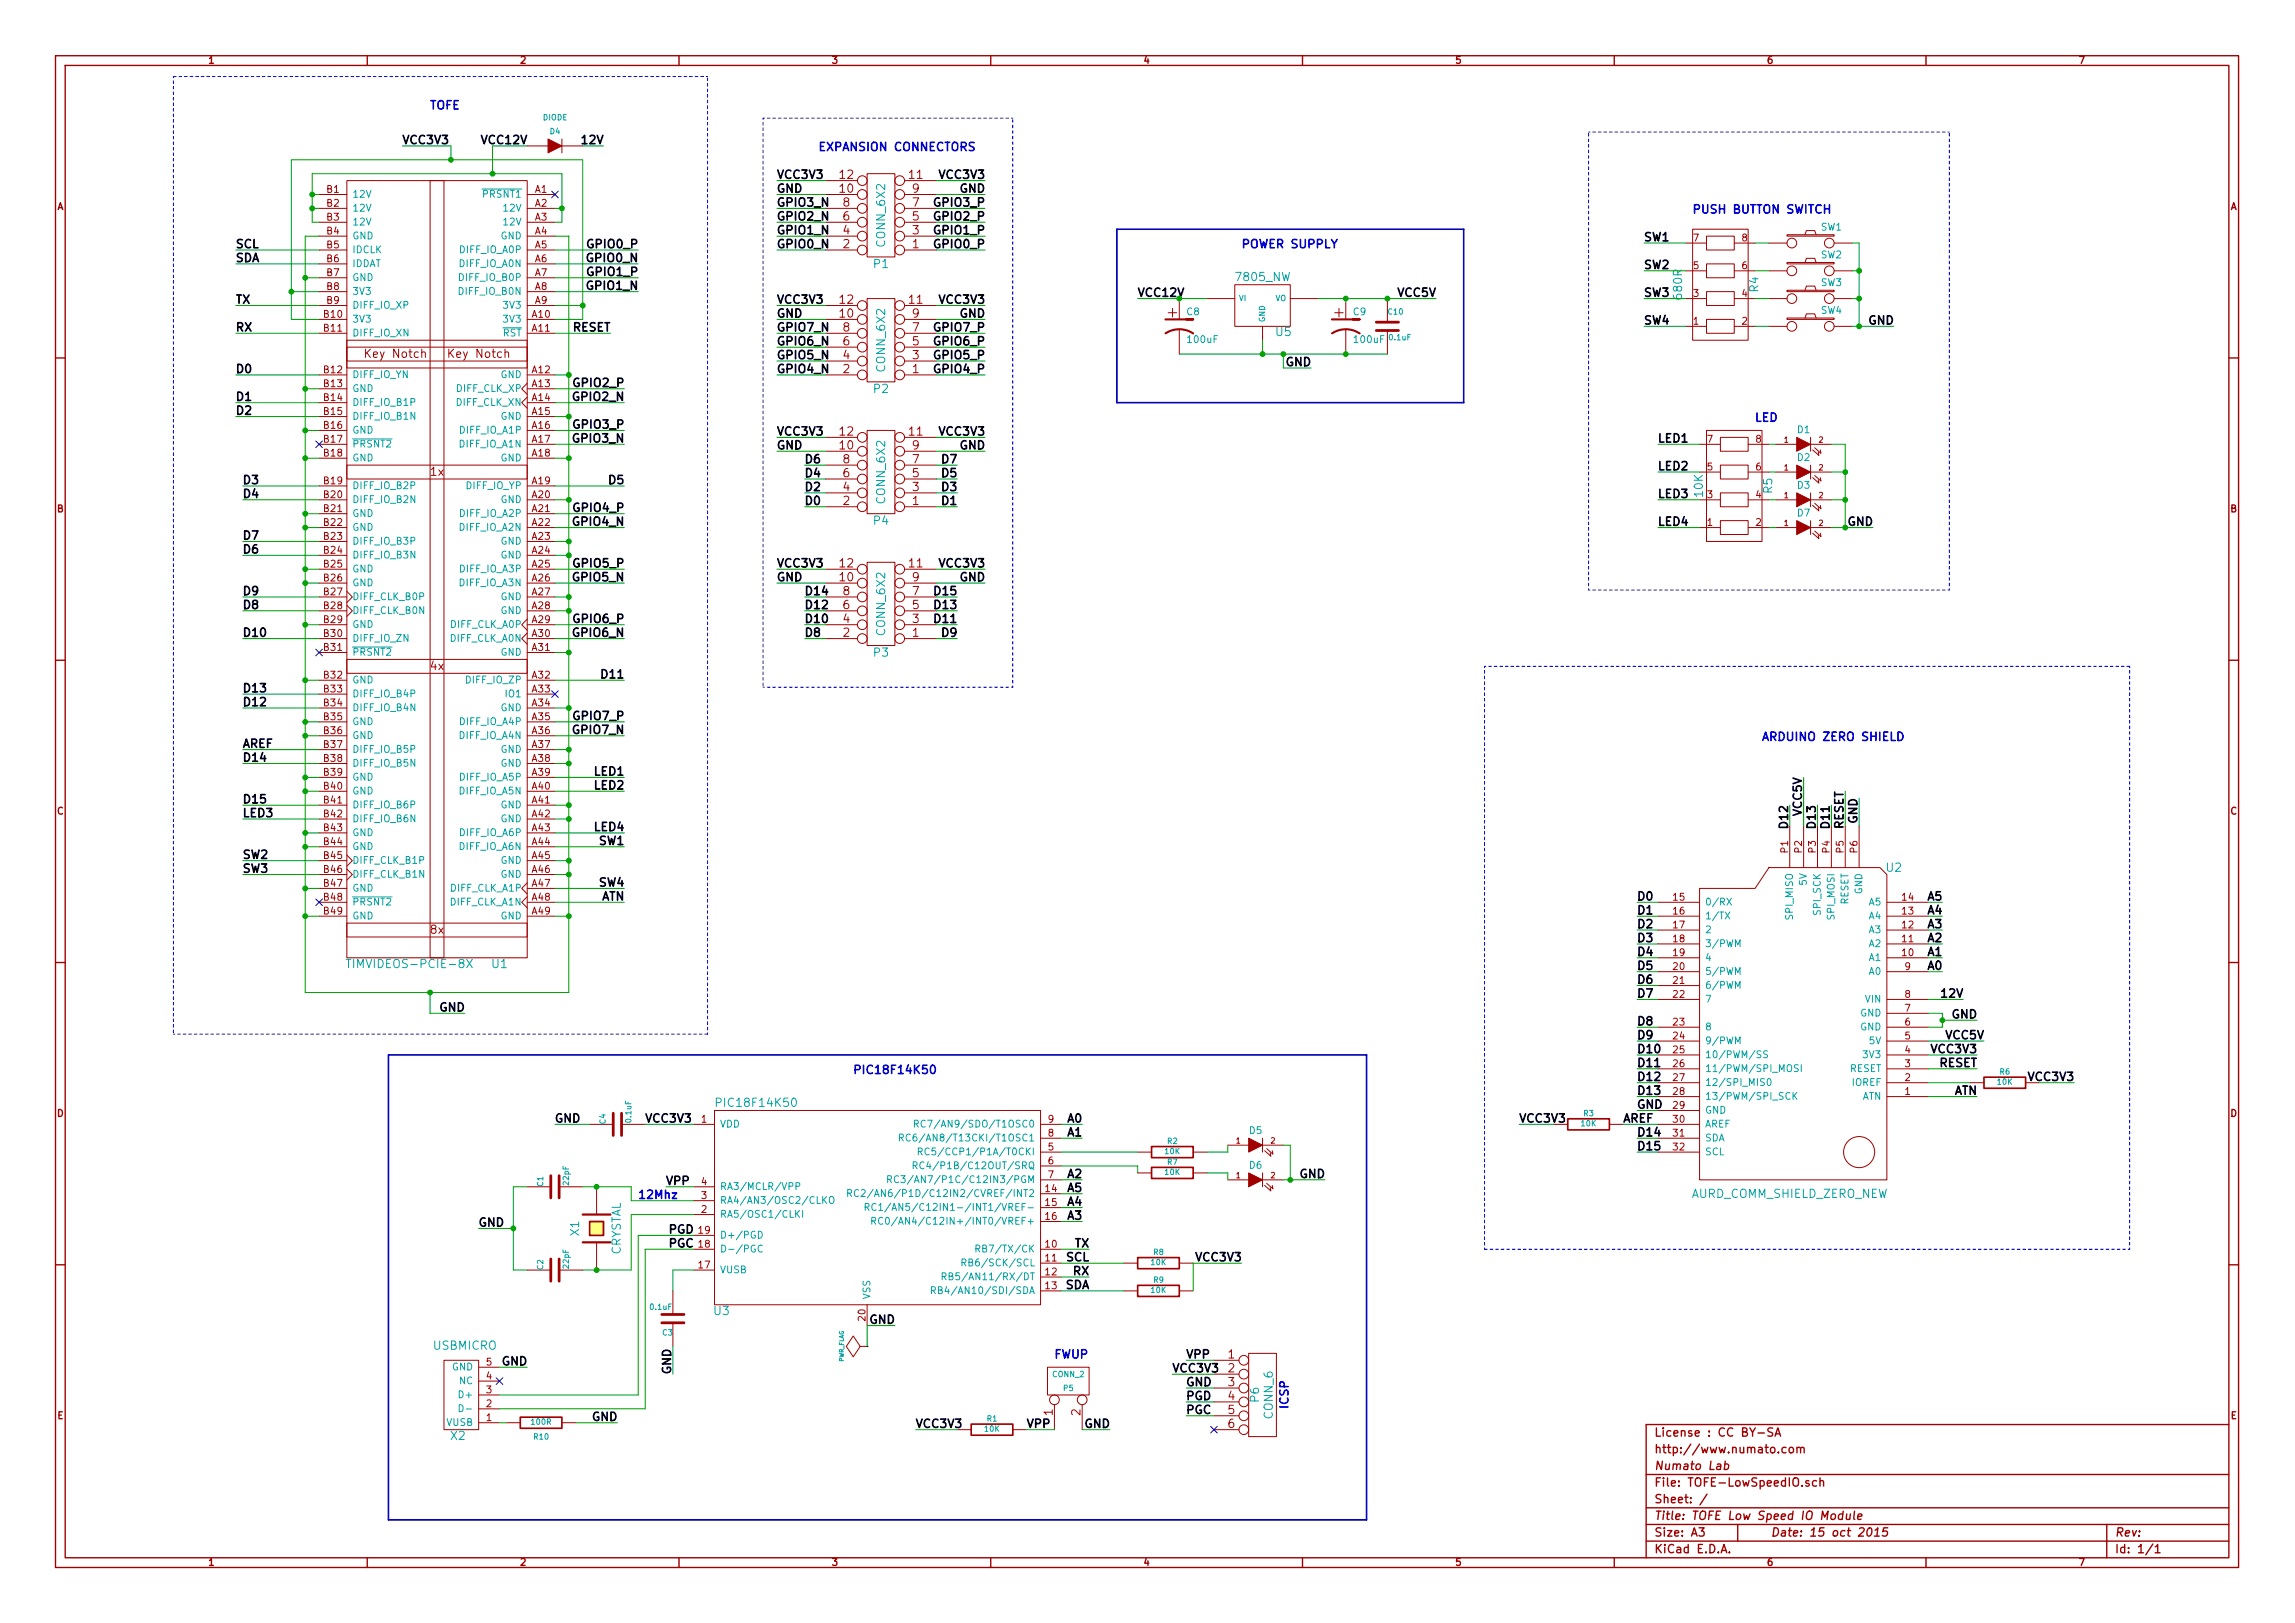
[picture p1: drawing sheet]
<svg xmlns="http://www.w3.org/2000/svg" width="420mm" height="297mm" viewBox="0 0 420 297" stroke-linecap="round" stroke-linejoin="round" font-family="sans-serif">
<defs><g id="words">
<g font-size="2.8" fill="#a00000">
<text x="213.8" y="58.2">+</text>
<text x="244.3" y="58.2">+</text>
</g>
<g font-size="2.1" fill="#00f">
<text x="78.7" y="20.1">TOFE</text>
<text x="149.9" y="27.7">EXPANSION CONNECTORS</text>
<text x="309.9" y="39.2">PUSH BUTTON SWITCH</text>
<text x="227.3" y="45.5">POWER SUPPLY</text>
<text x="321.3" y="77.3">LED</text>
<text x="322.6" y="135.7">ARDUINO ZERO SHIELD</text>
<text x="156.2" y="196.6">PIC18F14K50</text>
<text x="116.8" y="219.5">12Mhz</text>
<text x="193" y="248.7">FWUP</text>
<text x="236" y="257.8" transform="rotate(-90 236 257.8)">ICSP</text>
</g>
<g font-size="2.1">
<text x="73.7" y="26.5">VCC3V3</text>
<text x="88.3" y="26.5">VCC12V</text>
<text x="106.7" y="26.5">12V</text>
<text x="142.2" y="35.3">GND</text>
<text x="142.2" y="32.8">VCC3V3</text>
<text x="172.1" y="32.8">VCC3V3</text>
<text x="175.6" y="35.3">GND</text>
<text x="142.2" y="40.4">GPIO2_N</text>
<text x="142.2" y="37.9">GPIO3_N</text>
<text x="171.2" y="40.4">GPIO2_P</text>
<text x="171.2" y="37.9">GPIO3_P</text>
<text x="43.2" y="45.5">SCL</text>
<text x="107.7" y="45.5">GPIO0_P</text>
<text x="142.2" y="43">GPIO1_N</text>
<text x="142.2" y="45.5">GPIO0_N</text>
<text x="171.2" y="45.5">GPIO0_P</text>
<text x="171.2" y="43">GPIO1_P</text>
<text x="301" y="44.2">SW1</text>
<text x="43.2" y="48">SDA</text>
<text x="107.6" y="48">GPIO0_N</text>
<text x="107.6" y="53.1">GPIO1_N</text>
<text x="107.7" y="50.6">GPIO1_P</text>
<text x="301" y="49.3">SW2</text>
<text x="43.2" y="55.7">TX</text>
<text x="142.2" y="58.2">GND</text>
<text x="142.2" y="55.7">VCC3V3</text>
<text x="172.1" y="55.7">VCC3V3</text>
<text x="175.6" y="58.2">GND</text>
<text x="255.8" y="54.4">VCC5V</text>
<text x="301" y="54.4">SW3</text>
<text x="301" y="59.5">SW4</text>
<text x="342" y="59.5">GND</text>
<text x="43.2" y="60.7">RX</text>
<text x="104.7" y="60.7">RESET</text>
<text x="142.2" y="65.8">GPIO5_N</text>
<text x="142.2" y="63.3">GPIO6_N</text>
<text x="142.2" y="60.7">GPIO7_N</text>
<text x="171.2" y="65.8">GPIO5_P</text>
<text x="171.2" y="63.3">GPIO6_P</text>
<text x="171.2" y="60.7">GPIO7_P</text>
<text x="43.2" y="68.4">D0</text>
<text x="105.2" y="70.9">GPIO2_P</text>
<text x="142.2" y="68.4">GPIO4_N</text>
<text x="171.2" y="68.4">GPIO4_P</text>
<text x="235.3" y="67.1">GND</text>
<text x="43.2" y="73.4">D1</text>
<text x="43.2" y="76">D2</text>
<text x="105.1" y="73.4">GPIO2_N</text>
<text x="105.1" y="81.1">GPIO3_N</text>
<text x="105.2" y="78.5">GPIO3_P</text>
<text x="142.2" y="82.3">GND</text>
<text x="142.2" y="79.8">VCC3V3</text>
<text x="172.1" y="79.8">VCC3V3</text>
<text x="175.6" y="82.3">GND</text>
<text x="303.5" y="81.1">LED1</text>
<text x="44.4" y="88.7">D3</text>
<text x="111.6" y="88.7">D5</text>
<text x="147.3" y="90">D2</text>
<text x="147.3" y="87.4">D4</text>
<text x="147.3" y="84.9">D6</text>
<text x="172.5" y="90">D3</text>
<text x="172.5" y="87.4">D5</text>
<text x="172.5" y="84.9">D7</text>
<text x="303.5" y="86.1">LED2</text>
<text x="44.4" y="91.2">D4</text>
<text x="105.2" y="93.8">GPIO4_P</text>
<text x="147.3" y="92.5">D0</text>
<text x="172.5" y="92.5">D1</text>
<text x="303.5" y="91.2">LED3</text>
<text x="44.4" y="101.4">D6</text>
<text x="44.4" y="98.8">D7</text>
<text x="105.1" y="96.3">GPIO4_N</text>
<text x="303.5" y="96.3">LED4</text>
<text x="338.2" y="96.3">GND</text>
<text x="105.1" y="106.5">GPIO5_N</text>
<text x="105.2" y="103.9">GPIO5_P</text>
<text x="142.2" y="103.9">VCC3V3</text>
<text x="142.2" y="106.5">GND</text>
<text x="172.1" y="103.9">VCC3V3</text>
<text x="175.6" y="106.5">GND</text>
<text x="44.4" y="111.5">D8</text>
<text x="44.4" y="109">D9</text>
<text x="147.3" y="111.5">D12</text>
<text x="147.3" y="109">D14</text>
<text x="171.4" y="109">D15</text>
<text x="171.4" y="111.5">D13</text>
<text x="44.4" y="116.6">D10</text>
<text x="105.1" y="116.6">GPIO6_N</text>
<text x="105.2" y="114.1">GPIO6_P</text>
<text x="147.3" y="116.6">D8</text>
<text x="147.3" y="114.1">D10</text>
<text x="171.4" y="114.1">D11</text>
<text x="172.5" y="116.6">D9</text>
<text x="110.4" y="124.2">D11</text>
<text x="44.4" y="129.3">D12</text>
<text x="44.4" y="126.8">D13</text>
<text x="105.2" y="131.9">GPIO7_P</text>
<text x="44.4" y="136.9">AREF</text>
<text x="105.1" y="134.4">GPIO7_N</text>
<text x="44.4" y="139.5">D14</text>
<text x="108.9" y="142">LED1</text>
<text x="44.4" y="147.1">D15</text>
<text x="44.4" y="149.6">LED3</text>
<text x="108.9" y="144.6">LED2</text>
<text x="329.9" y="149.4" transform="rotate(-90 329.9 149.4)">VCC5V</text>
<text x="108.9" y="152.2">LED4</text>
<text x="109.7" y="154.7">SW1</text>
<text x="327.4" y="151.2" transform="rotate(-90 327.4 151.2)">D12</text>
<text x="332.5" y="151.2" transform="rotate(-90 332.5 151.2)">D13</text>
<text x="335" y="151.2" transform="rotate(-90 335 151.2)">D11</text>
<text x="337.6" y="151.9" transform="rotate(-90 337.6 151.9)">RESET</text>
<text x="340.1" y="150.8" transform="rotate(-90 340.1 150.8)">GND</text>
<text x="44.4" y="157.3">SW2</text>
<text x="44.4" y="159.8">SW3</text>
<text x="109.7" y="162.3">SW4</text>
<text x="109.9" y="164.9">ATN</text>
<text x="299.7" y="164.9">D0</text>
<text x="299.7" y="167.4">D1</text>
<text x="299.7" y="170">D2</text>
<text x="299.7" y="172.5">D3</text>
<text x="299.7" y="175">D4</text>
<text x="299.7" y="177.6">D5</text>
<text x="80.4" y="185.2">GND</text>
<text x="299.7" y="180.1">D6</text>
<text x="299.7" y="182.7">D7</text>
<text x="355.6" y="182.7">12V</text>
<text x="299.7" y="187.7">D8</text>
<text x="299.7" y="190.3">D9</text>
<text x="356.1" y="190.3">VCC5V</text>
<text x="357.2" y="186.5">GND</text>
<text x="299.7" y="192.8">D10</text>
<text x="299.7" y="195.4">D11</text>
<text x="299.7" y="197.9">D12</text>
<text x="353.7" y="192.8">VCC3V3</text>
<text x="354.9" y="195.4">RESET</text>
<text x="371.5" y="197.9">VCC3V3</text>
<text x="299.7" y="203">GND</text>
<text x="299.7" y="200.4">D13</text>
<text x="357.6" y="200.4">ATN</text>
<text x="101.6" y="205.5">GND</text>
<text x="118.1" y="205.5">VCC3V3</text>
<text x="195.4" y="205.5">A0</text>
<text x="195.4" y="208.1">A1</text>
<text x="278.1" y="205.5">VCC3V3</text>
<text x="297.2" y="205.5">AREF</text>
<text x="299.7" y="208.1">D14</text>
<text x="195.4" y="215.7">A2</text>
<text x="237.8" y="215.7">GND</text>
<text x="299.7" y="210.6">D15</text>
<text x="121.9" y="217">VPP</text>
<text x="195.4" y="220.8">A4</text>
<text x="195.4" y="218.2">A5</text>
<text x="87.6" y="224.6">GND</text>
<text x="122.4" y="225.8">PGD</text>
<text x="195.4" y="223.3">A3</text>
<text x="122.4" y="228.4">PGC</text>
<text x="195.1" y="230.9">SCL</text>
<text x="196.4" y="233.5">RX</text>
<text x="196.7" y="228.4">TX</text>
<text x="219.1" y="230.9">VCC3V3</text>
<text x="194.9" y="236">SDA</text>
<text x="159.1" y="242.4">GND</text>
<text x="91.8" y="250">GND</text>
<text x="122.9" y="251.5" transform="rotate(-90 122.9 251.5)">GND</text>
<text x="214.6" y="251.2">VCC3V3</text>
<text x="217.2" y="248.7">VPP</text>
<text x="217.2" y="253.8">GND</text>
<text x="217.2" y="256.3">PGD</text>
<text x="108.3" y="260.1">GND</text>
<text x="167.6" y="261.4">VCC3V3</text>
<text x="188" y="261.4">VPP</text>
<text x="198.5" y="261.4">GND</text>
<text x="217.2" y="258.9">PGC</text>
</g>
<g font-size="2.1" fill="#a00000">
<text x="153.8" y="35.3">10</text>
<text x="153.8" y="32.8">12</text>
<text x="166.5" y="32.8">11</text>
<text x="167.1" y="35.3">9</text>
<text x="154.4" y="40.4">6</text>
<text x="154.4" y="37.9">8</text>
<text x="167.1" y="40.4">5</text>
<text x="167.1" y="37.9">7</text>
<text x="154.4" y="45.5">2</text>
<text x="154.4" y="43">4</text>
<text x="167.1" y="45.5">1</text>
<text x="167.1" y="43">3</text>
<text x="153.8" y="58.2">10</text>
<text x="153.8" y="55.7">12</text>
<text x="166.5" y="55.7">11</text>
<text x="167.1" y="58.2">9</text>
<text x="67.2" y="65.6">Key Notch</text>
<text x="82.4" y="65.6">Key Notch</text>
<text x="154.4" y="65.8">4</text>
<text x="154.4" y="63.3">6</text>
<text x="154.4" y="60.7">8</text>
<text x="167.1" y="65.8">3</text>
<text x="167.1" y="63.3">5</text>
<text x="167.1" y="60.7">7</text>
<text x="154.4" y="68.4">2</text>
<text x="167.1" y="68.4">1</text>
<text x="153.8" y="82.3">10</text>
<text x="153.8" y="79.8">12</text>
<text x="166.5" y="79.8">11</text>
<text x="167.1" y="82.3">9</text>
<text x="78.8" y="87.2">1x</text>
<text x="154.4" y="90">4</text>
<text x="154.4" y="87.4">6</text>
<text x="154.4" y="84.9">8</text>
<text x="167.1" y="90">3</text>
<text x="167.1" y="87.4">5</text>
<text x="167.1" y="84.9">7</text>
<text x="154.4" y="92.5">2</text>
<text x="167.1" y="92.5">1</text>
<text x="153.8" y="106.5">10</text>
<text x="153.8" y="103.9">12</text>
<text x="166.5" y="103.9">11</text>
<text x="167.1" y="106.5">9</text>
<text x="154.4" y="111.5">6</text>
<text x="154.4" y="109">8</text>
<text x="167.1" y="111.5">5</text>
<text x="167.1" y="109">7</text>
<text x="154.4" y="116.6">2</text>
<text x="154.4" y="114.1">4</text>
<text x="167.1" y="116.6">1</text>
<text x="167.1" y="114.1">3</text>
<text x="78.8" y="122.7">4x</text>
<text x="78.8" y="171">8x</text>
<text x="224.8" y="248.7">1</text>
<text x="224.8" y="251.2">2</text>
<text x="224.8" y="253.8">3</text>
<text x="224.8" y="256.3">4</text>
<text x="192.8" y="259.1" transform="rotate(-90 192.8 259.1)">1</text>
<text x="197.9" y="259.1" transform="rotate(-90 197.9 259.1)">2</text>
<text x="224.8" y="258.9">5</text>
<text x="224.8" y="261.4">6</text>
<text x="302.9" y="263">License : CC BY-SA</text>
<text x="302.9" y="269.1">Numato Lab</text>
<text x="302.9" y="266.1">http://www.numato.com</text>
<text x="302.9" y="272.1">File: TOFE-LowSpeedIO.sch</text>
<text x="302.9" y="275.2">Sheet: /</text>
<text x="302.9" y="281.3">Size: A3</text>
<text x="302.9" y="278.2">Title: TOFE Low Speed IO Module</text>
<text x="324.2" y="281.3">Date: 15 oct 2015</text>
<text x="387.2" y="281.3">Rev:</text>
<text x="302.9" y="284.3">KiCad E.D.A.</text>
<text x="387.2" y="284.3">Id: 1/1</text>
</g>
<g font-size="2.1" fill="#00a0a0">
<text x="162.1" y="45" transform="rotate(-90 162.1 45)">CONN_6X2</text>
<text x="160" y="49.1">P1</text>
<text x="226.4" y="51.5">7805_NW</text>
<text x="322" y="53.4" transform="rotate(-90 322 53.4)">R4</text>
<text x="308" y="54.6" transform="rotate(-90 308 54.6)">680R</text>
<text x="233.6" y="61.6">U5</text>
<text x="160" y="72">P2</text>
<text x="162.1" y="67.9" transform="rotate(-90 162.1 67.9)">CONN_6X2</text>
<text x="162.1" y="92" transform="rotate(-90 162.1 92)">CONN_6X2</text>
<text x="311.8" y="90.9" transform="rotate(-90 311.8 90.9)">10K</text>
<text x="324.5" y="90.3" transform="rotate(-90 324.5 90.3)">R5</text>
<text x="160" y="96.1">P4</text>
<text x="162.1" y="116.1" transform="rotate(-90 162.1 116.1)">CONN_6X2</text>
<text x="160" y="120.3">P3</text>
<text x="345.4" y="159.6">U2</text>
<text x="64.6" y="177.3">TIMVIDEOS-PCIE-8X</text>
<text x="90.1" y="177.3">U1</text>
<text x="131.7" y="202.7">PIC18F14K50</text>
<text x="309.5" y="219.3">AURD_COMM_SHIELD_ZERO_NEW</text>
<text x="106.1" y="226.1" transform="rotate(-90 106.1 226.1)">X1</text>
<text x="113.7" y="229.8" transform="rotate(-90 113.7 229.8)">CRYSTAL</text>
<text x="130.7" y="240.8">U3</text>
<text x="79.3" y="247.1">USBMICRO</text>
<text x="230.6" y="256.6" transform="rotate(-90 230.6 256.6)">P6</text>
<text x="82.5" y="263.6">X2</text>
<text x="233.1" y="259.6" transform="rotate(-90 233.1 259.6)">CONN_6</text>
</g>
<g font-size="2.1" fill="#00a000">
<text x="208.3" y="54.4">VCC12V</text>
<text x="352.9" y="167.4">A4</text>
<text x="352.9" y="164.9">A5</text>
<text x="352.9" y="172.5">A2</text>
<text x="352.9" y="170">A3</text>
<text x="352.9" y="177.6">A0</text>
<text x="352.9" y="175">A1</text>
</g>
<g font-size="1.8" fill="#a00000">
<text x="38.2" y="11.7">1</text>
<text x="95.3" y="11.7">2</text>
<text x="152.4" y="11.7">3</text>
<text x="209.4" y="11.7">4</text>
<text x="266.5" y="11.7">5</text>
<text x="323.6" y="11.7">6</text>
<text x="380.7" y="11.7">7</text>
<text x="59.8" y="35.3">B1</text>
<text x="97.9" y="35.3">A1</text>
<text x="10.4" y="38.5">A</text>
<text x="59.8" y="37.9">B2</text>
<text x="59.8" y="40.4">B3</text>
<text x="97.9" y="37.9">A2</text>
<text x="97.9" y="40.4">A3</text>
<text x="408.3" y="38.5">A</text>
<text x="59.8" y="43">B4</text>
<text x="59.8" y="45.5">B5</text>
<text x="97.9" y="43">A4</text>
<text x="97.9" y="45.5">A5</text>
<text x="310" y="44.2">7</text>
<text x="318.9" y="44.2">8</text>
<text x="59.8" y="48">B6</text>
<text x="59.8" y="50.6">B7</text>
<text x="59.8" y="53.1">B8</text>
<text x="97.9" y="48">A6</text>
<text x="97.9" y="50.6">A7</text>
<text x="97.9" y="53.1">A8</text>
<text x="310" y="49.3">5</text>
<text x="318.9" y="49.3">6</text>
<text x="59.3" y="58.2">B10</text>
<text x="59.8" y="55.7">B9</text>
<text x="97.4" y="58.2">A10</text>
<text x="97.9" y="55.7">A9</text>
<text x="310" y="59.5">1</text>
<text x="310" y="54.4">3</text>
<text x="318.9" y="59.5">2</text>
<text x="318.9" y="54.4">4</text>
<text x="59.3" y="60.7">B11</text>
<text x="97.4" y="60.7">A11</text>
<text x="59.3" y="68.4">B12</text>
<text x="59.3" y="70.9">B13</text>
<text x="97.4" y="68.4">A12</text>
<text x="97.4" y="70.9">A13</text>
<text x="59.3" y="73.4">B14</text>
<text x="59.3" y="76">B15</text>
<text x="97.4" y="73.4">A14</text>
<text x="97.4" y="76">A15</text>
<text x="59.3" y="78.5">B16</text>
<text x="59.3" y="81.1">B17</text>
<text x="59.3" y="83.6">B18</text>
<text x="97.4" y="78.5">A16</text>
<text x="97.4" y="81.1">A17</text>
<text x="97.4" y="83.6">A18</text>
<text x="312.6" y="81.1">7</text>
<text x="321.5" y="81.1">8</text>
<text x="59.3" y="88.7">B19</text>
<text x="97.4" y="88.7">A19</text>
<text x="312.6" y="86.1">5</text>
<text x="321.5" y="86.1">6</text>
<text x="10.4" y="93.8">B</text>
<text x="59.3" y="91.2">B20</text>
<text x="59.3" y="93.8">B21</text>
<text x="97.4" y="91.2">A20</text>
<text x="97.4" y="93.8">A21</text>
<text x="312.6" y="91.2">3</text>
<text x="321.5" y="91.2">4</text>
<text x="408.3" y="93.8">B</text>
<text x="59.3" y="96.3">B22</text>
<text x="59.3" y="98.8">B23</text>
<text x="59.3" y="101.4">B24</text>
<text x="97.4" y="96.3">A22</text>
<text x="97.4" y="98.8">A23</text>
<text x="97.4" y="101.4">A24</text>
<text x="312.6" y="96.3">1</text>
<text x="321.5" y="96.3">2</text>
<text x="59.3" y="103.9">B25</text>
<text x="59.3" y="106.5">B26</text>
<text x="97.4" y="103.9">A25</text>
<text x="97.4" y="106.5">A26</text>
<text x="59.3" y="109">B27</text>
<text x="59.3" y="111.5">B28</text>
<text x="97.4" y="109">A27</text>
<text x="97.4" y="111.5">A28</text>
<text x="59.3" y="116.6">B30</text>
<text x="59.3" y="119.2">B31</text>
<text x="59.3" y="114.1">B29</text>
<text x="97.4" y="116.6">A30</text>
<text x="97.4" y="119.2">A31</text>
<text x="97.4" y="114.1">A29</text>
<text x="59.3" y="124.2">B32</text>
<text x="97.4" y="124.2">A32</text>
<text x="59.3" y="126.8">B33</text>
<text x="59.3" y="129.3">B34</text>
<text x="59.3" y="131.9">B35</text>
<text x="97.4" y="126.8">A33</text>
<text x="97.4" y="129.3">A34</text>
<text x="97.4" y="131.9">A35</text>
<text x="59.3" y="134.4">B36</text>
<text x="59.3" y="136.9">B37</text>
<text x="97.4" y="134.4">A36</text>
<text x="97.4" y="136.9">A37</text>
<text x="59.3" y="139.5">B38</text>
<text x="59.3" y="142">B39</text>
<text x="97.4" y="139.5">A38</text>
<text x="97.4" y="142">A39</text>
<text x="10.4" y="149.1">C</text>
<text x="59.3" y="144.6">B40</text>
<text x="59.3" y="147.1">B41</text>
<text x="59.3" y="149.6">B42</text>
<text x="97.4" y="144.6">A40</text>
<text x="97.4" y="147.1">A41</text>
<text x="97.4" y="149.6">A42</text>
<text x="408.3" y="149.1">C</text>
<text x="59.3" y="152.2">B43</text>
<text x="59.3" y="154.7">B44</text>
<text x="97.4" y="152.2">A43</text>
<text x="97.4" y="154.7">A44</text>
<text x="59.3" y="157.3">B45</text>
<text x="59.3" y="159.8">B46</text>
<text x="97.4" y="157.3">A45</text>
<text x="97.4" y="159.8">A46</text>
<text x="327.4" y="156" transform="rotate(-90 327.4 156)">P1</text>
<text x="329.9" y="156" transform="rotate(-90 329.9 156)">P2</text>
<text x="332.5" y="156" transform="rotate(-90 332.5 156)">P3</text>
<text x="335" y="156" transform="rotate(-90 335 156)">P4</text>
<text x="337.6" y="156" transform="rotate(-90 337.6 156)">P5</text>
<text x="340.1" y="156" transform="rotate(-90 340.1 156)">P6</text>
<text x="59.3" y="162.3">B47</text>
<text x="59.3" y="164.9">B48</text>
<text x="59.3" y="167.4">B49</text>
<text x="97.4" y="162.3">A47</text>
<text x="97.4" y="164.9">A48</text>
<text x="97.4" y="167.4">A49</text>
<text x="306.4" y="164.9">15</text>
<text x="306.4" y="167.4">16</text>
<text x="348.3" y="167.4">13</text>
<text x="348.3" y="164.9">14</text>
<text x="306.4" y="170">17</text>
<text x="306.4" y="172.5">18</text>
<text x="348.3" y="172.5">11</text>
<text x="348.3" y="170">12</text>
<text x="306.4" y="177.6">20</text>
<text x="306.4" y="175">19</text>
<text x="348.3" y="175">10</text>
<text x="348.8" y="177.6">9</text>
<text x="306.4" y="180.1">21</text>
<text x="306.4" y="182.7">22</text>
<text x="348.8" y="185.2">7</text>
<text x="348.8" y="182.7">8</text>
<text x="306.4" y="187.7">23</text>
<text x="306.4" y="190.3">24</text>
<text x="348.8" y="190.3">5</text>
<text x="348.8" y="187.7">6</text>
<text x="306.4" y="192.8">25</text>
<text x="306.4" y="195.4">26</text>
<text x="306.4" y="197.9">27</text>
<text x="348.8" y="197.9">2</text>
<text x="348.8" y="195.4">3</text>
<text x="348.8" y="192.8">4</text>
<text x="306.4" y="200.4">28</text>
<text x="306.4" y="203">29</text>
<text x="348.8" y="200.4">1</text>
<text x="10.4" y="204.5">D</text>
<text x="128.4" y="205.5">1</text>
<text x="191.9" y="208.1">8</text>
<text x="191.9" y="205.5">9</text>
<text x="306.4" y="205.5">30</text>
<text x="306.4" y="208.1">31</text>
<text x="408.3" y="204.5">D</text>
<text x="191.9" y="210.6">5</text>
<text x="191.9" y="213.1">6</text>
<text x="191.9" y="215.7">7</text>
<text x="306.4" y="210.6">32</text>
<text x="128.4" y="219.5">3</text>
<text x="128.4" y="217">4</text>
<text x="191.4" y="218.2">14</text>
<text x="191.4" y="220.8">15</text>
<text x="127.9" y="225.8">19</text>
<text x="128.4" y="222">2</text>
<text x="191.4" y="223.3">16</text>
<text x="127.9" y="232.2">17</text>
<text x="127.9" y="228.4">18</text>
<text x="191.4" y="228.4">10</text>
<text x="191.4" y="230.9">11</text>
<text x="191.4" y="233.5">12</text>
<text x="191.4" y="236">13</text>
<text x="158.5" y="241.7" transform="rotate(-90 158.5 241.7)">20</text>
<text x="89.1" y="250">5</text>
<text x="89.1" y="257.6">2</text>
<text x="89.1" y="255.1">3</text>
<text x="89.1" y="252.5">4</text>
<text x="10.5" y="259.8">E</text>
<text x="89.1" y="260.1">1</text>
<text x="408.4" y="259.8">E</text>
<text x="38.2" y="286.6">1</text>
<text x="95.3" y="286.6">2</text>
<text x="152.4" y="286.6">3</text>
<text x="209.4" y="286.6">4</text>
<text x="266.5" y="286.6">5</text>
<text x="323.6" y="286.6">6</text>
<text x="380.7" y="286.6">7</text>
</g>
<g font-size="1.8" fill="#00a0a0">
<text x="64.5" y="36.2">12V</text>
<text x="64.5" y="38.8">12V</text>
<text x="64.5" y="41.3">12V</text>
<text x="88.5" y="36.2">PRSNT1</text>
<text x="92.4" y="38.8">12V</text>
<text x="92.4" y="41.3">12V</text>
<text x="64.5" y="43.9">GND</text>
<text x="64.5" y="46.4">IDCLK</text>
<text x="84.3" y="46.4">DIFF_IO_A0P</text>
<text x="91.6" y="43.9">GND</text>
<text x="333.4" y="42.3">SW1</text>
<text x="333.4" y="47.3">SW2</text>
<text x="64.5" y="48.9">IDDAT</text>
<text x="64.5" y="51.5">GND</text>
<text x="84.2" y="48.9">DIFF_IO_A0N</text>
<text x="84.3" y="51.5">DIFF_IO_B0P</text>
<text x="333.4" y="52.4">SW3</text>
<text x="64.5" y="54">3V3</text>
<text x="64.5" y="56.6">DIFF_IO_XP</text>
<text x="64.5" y="59.1">3V3</text>
<text x="84.2" y="54">DIFF_IO_B0N</text>
<text x="92.4" y="56.6">3V3</text>
<text x="92.4" y="59.1">3V3</text>
<text x="217.3" y="57.7">C8</text>
<text x="247.8" y="57.7">C9</text>
<text x="333.4" y="57.5">SW4</text>
<text x="64.5" y="61.6">DIFF_IO_XN</text>
<text x="92" y="61.6">RST</text>
<text x="217.6" y="62.8">100uF</text>
<text x="248.1" y="62.8">100uF</text>
<text x="64.5" y="69.3">DIFF_IO_YN</text>
<text x="64.5" y="71.8">GND</text>
<text x="83.6" y="71.8">DIFF_CLK_XP</text>
<text x="91.6" y="69.3">GND</text>
<text x="64.5" y="74.3">DIFF_IO_B1P</text>
<text x="64.5" y="76.9">DIFF_IO_B1N</text>
<text x="83.5" y="74.3">DIFF_CLK_XN</text>
<text x="91.6" y="76.9">GND</text>
<text x="64.5" y="79.4">GND</text>
<text x="64.5" y="82">PRSNT2</text>
<text x="84.2" y="82">DIFF_IO_A1N</text>
<text x="84.3" y="79.4">DIFF_IO_A1P</text>
<text x="329.1" y="79.3">D1</text>
<text x="64.5" y="84.5">GND</text>
<text x="64.5" y="89.6">DIFF_IO_B2P</text>
<text x="85.4" y="89.6">DIFF_IO_YP</text>
<text x="91.6" y="84.5">GND</text>
<text x="329.1" y="84.4">D2</text>
<text x="329.1" y="89.5">D3</text>
<text x="64.5" y="92.1">DIFF_IO_B2N</text>
<text x="64.5" y="94.7">GND</text>
<text x="84.3" y="94.7">DIFF_IO_A2P</text>
<text x="91.6" y="92.1">GND</text>
<text x="329.1" y="94.6">D7</text>
<text x="64.5" y="97.2">GND</text>
<text x="64.5" y="99.7">DIFF_IO_B3P</text>
<text x="84.2" y="97.2">DIFF_IO_A2N</text>
<text x="91.6" y="99.7">GND</text>
<text x="64.5" y="102.3">DIFF_IO_B3N</text>
<text x="64.5" y="104.8">GND</text>
<text x="64.5" y="107.4">GND</text>
<text x="84.2" y="107.4">DIFF_IO_A3N</text>
<text x="84.3" y="104.8">DIFF_IO_A3P</text>
<text x="91.6" y="102.3">GND</text>
<text x="64.5" y="109.9">DIFF_CLK_B0P</text>
<text x="64.5" y="112.4">DIFF_CLK_B0N</text>
<text x="91.6" y="109.9">GND</text>
<text x="91.6" y="112.4">GND</text>
<text x="64.5" y="117.5">DIFF_IO_ZN</text>
<text x="64.5" y="115">GND</text>
<text x="82.4" y="117.5">DIFF_CLK_A0N</text>
<text x="82.5" y="115">DIFF_CLK_A0P</text>
<text x="64.5" y="120.1">PRSNT2</text>
<text x="64.5" y="125.1">GND</text>
<text x="85.5" y="125.1">DIFF_IO_ZP</text>
<text x="91.6" y="120.1">GND</text>
<text x="64.5" y="127.7">DIFF_IO_B4P</text>
<text x="64.5" y="130.2">DIFF_IO_B4N</text>
<text x="91.6" y="130.2">GND</text>
<text x="92.7" y="127.7">IO1</text>
<text x="64.5" y="132.8">GND</text>
<text x="64.5" y="135.3">GND</text>
<text x="64.5" y="137.8">DIFF_IO_B5P</text>
<text x="84.2" y="135.3">DIFF_IO_A4N</text>
<text x="84.3" y="132.8">DIFF_IO_A4P</text>
<text x="91.6" y="137.8">GND</text>
<text x="64.5" y="140.4">DIFF_IO_B5N</text>
<text x="64.5" y="142.9">GND</text>
<text x="84.3" y="142.9">DIFF_IO_A5P</text>
<text x="91.6" y="140.4">GND</text>
<text x="64.5" y="145.5">GND</text>
<text x="64.5" y="148">DIFF_IO_B6P</text>
<text x="84.2" y="145.5">DIFF_IO_A5N</text>
<text x="91.6" y="148">GND</text>
<text x="64.5" y="150.5">DIFF_IO_B6N</text>
<text x="64.5" y="153.1">GND</text>
<text x="64.5" y="155.6">GND</text>
<text x="84.2" y="155.6">DIFF_IO_A6N</text>
<text x="84.3" y="153.1">DIFF_IO_A6P</text>
<text x="91.6" y="150.5">GND</text>
<text x="64.5" y="158.2">DIFF_CLK_B1P</text>
<text x="64.5" y="160.7">DIFF_CLK_B1N</text>
<text x="91.6" y="158.2">GND</text>
<text x="91.6" y="160.7">GND</text>
<text x="330.8" y="162" transform="rotate(-90 330.8 162)">5V</text>
<text x="64.5" y="163.2">GND</text>
<text x="64.5" y="165.8">PRSNT2</text>
<text x="82.4" y="165.8">DIFF_CLK_A1N</text>
<text x="82.5" y="163.2">DIFF_CLK_A1P</text>
<text x="312.2" y="165.8">0/RX</text>
<text x="333.4" y="167.4" transform="rotate(-90 333.4 167.4)">SPI_SCK</text>
<text x="338.5" y="165.7" transform="rotate(-90 338.5 165.7)">RESET</text>
<text x="341" y="163.7" transform="rotate(-90 341 163.7)">GND</text>
<text x="342.2" y="165.8">A5</text>
<text x="64.5" y="168.3">GND</text>
<text x="91.6" y="168.3">GND</text>
<text x="312.2" y="168.3">1/TX</text>
<text x="312.2" y="170.9">2</text>
<text x="312.2" y="173.4">3/PWM</text>
<text x="328.3" y="168.2" transform="rotate(-90 328.3 168.2)">SPI_MISO</text>
<text x="335.9" y="168.2" transform="rotate(-90 335.9 168.2)">SPI_MOSI</text>
<text x="342.2" y="173.4">A2</text>
<text x="342.2" y="170.9">A3</text>
<text x="342.2" y="168.3">A4</text>
<text x="312.2" y="178.5">5/PWM</text>
<text x="312.2" y="175.9">4</text>
<text x="342.2" y="178.5">A0</text>
<text x="342.2" y="175.9">A1</text>
<text x="312.2" y="181">6/PWM</text>
<text x="312.2" y="183.6">7</text>
<text x="341.5" y="183.6">VIN</text>
<text x="312.2" y="188.6">8</text>
<text x="312.2" y="191.2">9/PWM</text>
<text x="340.5" y="188.6">GND</text>
<text x="340.5" y="186.1">GND</text>
<text x="342.3" y="191.2">5V</text>
<text x="312.2" y="193.7">10/PWM/SS</text>
<text x="312.2" y="196.3">11/PWM/SPI_MOSI</text>
<text x="338.5" y="196.3">RESET</text>
<text x="341.3" y="193.7">3V3</text>
<text x="312.2" y="198.8">12/SPI_MIS0</text>
<text x="312.2" y="201.3">13/PWM/SPI_SCK</text>
<text x="312.2" y="203.9">GND</text>
<text x="339" y="198.8">IOREF</text>
<text x="340.8" y="201.3">ATN</text>
<text x="131.8" y="206.4">VDD</text>
<text x="168" y="209">RC6/AN8/T13CKI/T1OSC1</text>
<text x="170.2" y="206.4">RC7/AN9/SDO/T1OSC0</text>
<text x="228.8" y="207.6">D5</text>
<text x="312.2" y="206.4">AREF</text>
<text x="312.2" y="209">SDA</text>
<text x="170.2" y="214">RC4/P1B/C12OUT/SRQ</text>
<text x="171.2" y="211.5">RC5/CCP1/P1A/T0CKI</text>
<text x="228.8" y="214">D6</text>
<text x="312.2" y="211.5">SCL</text>
<text x="131.8" y="220.4">RA4/AN3/OSC2/CLKO</text>
<text x="131.8" y="217.8">RA3/MCLR/VPP</text>
<text x="160.7" y="219.1">RC2/AN6/P1D/C12IN2/CVREF/INT2</text>
<text x="164.7" y="221.7">RC1/AN5/C12IN1-/INT1/VREF-</text>
<text x="167" y="216.6">RC3/AN7/P1C/C12IN3/PGM</text>
<text x="131.8" y="222.9">RA5/OSC1/CLKI</text>
<text x="131.8" y="226.7">D+/PGD</text>
<text x="164.8" y="224.2">RC0/AN4/C12IN+/INT0/VREF+</text>
<text x="131.8" y="233.1">VUSB</text>
<text x="131.8" y="229.3">D-/PGC</text>
<text x="177.7" y="231.8">RB6/SCK/SCL</text>
<text x="180.1" y="229.3">RB7/TX/CK</text>
<text x="159.4" y="237.8" transform="rotate(-90 159.4 237.8)">VSS</text>
<text x="173.3" y="236.9">RB4/AN10/SDI/SDA</text>
<text x="175.1" y="234.4">RB5/AN11/RX/DT</text>
<text x="82.7" y="250.9">GND</text>
<text x="84" y="253.4">NC</text>
<text x="84.3" y="255.9">D+</text>
<text x="81.7" y="261">VUSB</text>
</g>
<g font-size="1.4" fill="#00a0a0">
<text x="99.4" y="22.1">DIODE</text>
<text x="100.7" y="24.6">D4</text>
<text x="226.8" y="55.2">VI</text>
<text x="231.6" y="59" transform="rotate(-90 231.6 59)">GND</text>
<text x="233.4" y="55.2">VO</text>
<text x="254.2" y="57.6">C10</text>
<text x="254.4" y="62.3">0.1uF</text>
<text x="366.1" y="196.7">R6</text>
<text x="365.7" y="198.6">10K</text>
<text x="110.9" y="205.7" transform="rotate(-90 110.9 205.7)">C4</text>
<text x="115.6" y="205.4" transform="rotate(-90 115.6 205.4)">0.1uF</text>
<text x="213.7" y="209.4">R2</text>
<text x="289.5" y="206.2">10K</text>
<text x="289.9" y="204.3">R3</text>
<text x="213.3" y="211.3">10K</text>
<text x="213.3" y="215.1">10K</text>
<text x="213.7" y="213.2">R7</text>
<text x="99.5" y="217.1" transform="rotate(-90 99.5 217.1)">C1</text>
<text x="104.2" y="216.9" transform="rotate(-90 104.2 216.9)">22pF</text>
<text x="99.5" y="232.3" transform="rotate(-90 99.5 232.3)">C2</text>
<text x="104.2" y="232.1" transform="rotate(-90 104.2 232.1)">22pF</text>
<text x="210.8" y="231.6">10K</text>
<text x="211.2" y="229.7">R8</text>
<text x="119.1" y="239.8">0.1uF</text>
<text x="210.8" y="236.7">10K</text>
<text x="211.2" y="234.8">R9</text>
<text x="121.3" y="244.5">C3</text>
<text x="192.7" y="252.1">CONN_2</text>
<text x="194.7" y="254.6">P5</text>
<text x="97.4" y="260.8">100R</text>
<text x="97.8" y="263.5">R10</text>
<text x="180.3" y="262.1">10K</text>
<text x="180.7" y="260.2">R1</text>
</g>
<g font-size="1.4" fill="#a00000">
<text x="326.6" y="81.1">1</text>
<text x="333" y="81.1">2</text>
<text x="326.6" y="86.1">1</text>
<text x="333" y="86.1">2</text>
<text x="326.6" y="91.2">1</text>
<text x="333" y="91.2">2</text>
<text x="326.6" y="96.3">1</text>
<text x="333" y="96.3">2</text>
<text x="226.3" y="209.3">1</text>
<text x="232.7" y="209.3">2</text>
<text x="226.3" y="215.7">1</text>
<text x="232.7" y="215.7">2</text>
</g>
<text font-size="1.1" fill="#00a0a0" x="154.5" y="249.4" transform="rotate(-90 154.5 249.4)">PWR_FLAG</text>
</g></defs>
<g fill="none" stroke="#a00000" stroke-width=".25">
<path d="M10.2 10.2h399.6v276.7h-399.6zM11.9 12h396.2v273.1h-396.2zM67.2 10.2v1.8M124.3 10.2v1.8M181.4 10.2v1.8M238.5 10.2v1.8M295.5 10.2v1.8M352.6 10.2v1.8M10.2 65.5h1.7M408.1 65.5h1.7M10.2 120.8h1.7M408.1 120.8h1.7"/>
<path d="M10.2 176.2h1.7M408.1 176.2h1.7M10.2 231.5h1.7M408.1 231.5h1.7M301.4 269.9h106.7M301.4 276h106.7M301.4 279h106.7M311 279.6h1l-.5 .6 .4 .2v.6l-.2 .1-.7-.1M312.5 273.4l-1.3 2M315.8 268l.4-.1 .2 .2v.6l-.3 .2h-.4M315.8 267.4l-.1 1.5M318.1 279v3.1"/>
<path d="M321.8 262.3h1.2M324.5 261.4a.62 .62 0 0 0-.8 .1v.4l.8 .4v.3l-.3 .3-.6-.1M325 262.9l.5-1.6 .5 1.6M325.1 262.4h.7M327 265l-.5-.1-.3 .3 .1 .6 .2 .1 .5-.1M327.6 265l.2-.1 .5 .1v.8l-.3 .1-.4-.1zM329 265h.1a.36 .36 0 0 1 .5 .1v.8M329 264.9v1M329.6 265.1a.35 .35 0 0 1 .4-.2 .35 .35 0 0 1 .3 .2v.8M331.2 271.1l-.4-.1-.2 .2 .1 .2 .5 .2v.3h-.6M332.6 271.1l-.5-.1-.3 .3 .1 .6 .2 .1 .5-.1M333.2 271.1h.1a.36 .36 0 0 1 .6 .1v.8"/>
<path d="M333.2 270.5v1.5M337.4 277.2l-.2-.1a.52 .52 0 0 0-.6 .3v.6l.2 .1 .5-.1M337.4 276.6l-.1 1.5M338.1 277.1l-.1 .9 .4 .1 .2-.1M338.8 277.1l-.2 1M339.5 276.6l-.1 1.3 .2 .2M340.1 277.6l.8-.1-.1-.3h-.6l-.1 .7 .2 .2 .4-.1M342 279.8l.4-.2a.88 .88 0 0 1-.3 1.5l-.3-.2a1.19 1.19 0 0 1 .2-1.1zM345.6 279.6h-.7l-.2 .8 .2-.2 .5 .1 .2 .2-.2 .5-.2 .1-.6-.1M385.7 279v6.1M408.1 260.7h-106.7v24.4M67.2 285.1v1.8"/>
<path d="M124.3 285.1v1.8M181.4 285.1v1.8M238.5 285.1v1.8M295.5 285.1v1.8M301.4 282.1h106.7M315.1 284.2l.5-1.5 .5 1.5M315.2 283.8h.8M316.6 284.1v.1M343.2 281.1h.8M343.3 280l.5-.4-.2 1.5M352.6 285.1v1.8M394.1 282.6l-1.3 2"/>
<path d="M394.6 283.1l.4-.4v1.5M394.6 284.2h.9"/>
</g>
<g fill="none" stroke="#a00000" stroke-width=".18">
<path d="M58.4 35.6h5.1M58.4 38.1h5.1M63.5 33.1h33v142.2h-33zM78.7 33.1h2.6v142.2h-2.6zM96.5 35.6h5.1M96.5 38.1h5.1M96.5 26.7h3.8M102.9 25.4v2.6M102.9 26.7h3.8M151.1 35.6h5.9M151.1 38.1h5.9M151.1 33.1h5.9"/>
<path d="M158.7 31.8h5.1v15.2h-5.1zM165.6 35.6h5.8M165.6 38.1h5.8M165.6 33.1h5.8M58.4 40.7h5.1M58.4 43.2h5.1M58.4 45.8h5.1M58.4 48.3h5.1M58.4 50.8h5.1M58.4 53.4h5.1M58.4 55.9h5.1M58.4 58.5h5.1"/>
<path d="M96.5 40.7h5.1M96.5 43.2h5.1M96.5 45.8h5.1M96.5 48.3h5.1M96.5 50.8h5.1M96.5 53.4h5.1M96.5 55.9h5.1M96.5 58.5h5.1M151.1 40.7h5.9M151.1 43.2h5.9M151.1 45.8h5.9M151.1 55.9h5.9"/>
<path d="M151.1 58.5h5.9M158.7 54.6h5.1v15.3h-5.1zM165.6 40.7h5.8M165.6 43.2h5.8M165.6 45.8h5.8M165.6 55.9h5.8M165.6 58.5h5.8M215.9 54.6v3.9M221 54.6h5.1M226.1 52.1h10.1v7.6h-10.1zM231.1 59.7v2.6M236.2 54.6h5.1"/>
<path d="M246.4 54.6v3.9M254 54.6v4.4M308.6 44.5h3.8M308.6 49.6h3.8M308.6 59.7h3.8M308.6 54.6h3.8M309.9 41.9h10.1v20.4h-10.1zM312.4 58.5h5.1v2.5h-5.1zM312.4 53.4h5.1v2.5h-5.1zM312.4 48.3h5.1v2.5h-5.1zM312.4 43.2h5.1v2.6h-5.1zM317.5 44.5h3.8"/>
<path d="M317.5 49.6h3.8M317.5 59.7h3.8M317.5 54.6h3.8M323.8 44.5h3.4M323.8 49.6h3.4M323.8 59.7h3.4M323.8 54.6h3.4M327.2 43h8.6v.2h-8.6zM327.2 48h8.6v.3h-8.6zM327.2 53.1h8.6v.3h-8.6zM327.2 58.2h8.6v.3h-8.6zM330.5 43l.2-.8h1.5l.3 .8"/>
<path d="M330.5 48l.2-.7h1.5l.3 .7M330.5 53.1l.2-.7h1.5l.3 .7M330.5 58.2l.2-.8h1.5l.3 .8M335.8 44.5h3.3M335.8 49.6h3.3M335.8 59.7h3.3M335.8 54.6h3.3M58.4 61h5.1M58.4 68.6h5.1M58.4 71.2h5.1M58.4 73.7h5.1M58.4 76.2h5.1"/>
<path d="M58.4 78.8h5.1M63.5 63.5h33v2.6h-33zM63.5 62.3h33v5h-33zM77.2 64.6l.1-.1a.36 .36 0 0 1 .6 .1v.8M92.5 64.6v-.1a.36 .36 0 0 1 .6 .1v.8M96.5 70.1l-1 1.1 1 1M96.5 72.7l-1 1 1 1M96.5 61h5.1M96.5 68.6h5.1M96.5 71.2h5.1M96.5 73.7h5.1M96.5 76.2h5.1"/>
<path d="M96.5 78.8h5.1M151.1 61h5.9M151.1 68.6h5.9M151.1 66.1h5.9M151.1 63.5h5.9M158.7 78.8h5.1v15.2h-5.1zM165.6 61h5.8M165.6 68.6h5.8M165.6 66.1h5.8M165.6 63.5h5.8M215.9 60.2v4.6M246.4 60.2v4.6"/>
<path d="M254 60.5v4.3M312.4 78.8h10.2v20.3h-10.2zM58.4 91.5h5.1M58.4 94h5.1M58.4 96.6h5.1M58.4 99.1h5.1M58.4 81.3h5.1M58.4 83.9h5.1M58.4 88.9h5.1M63.5 85.1h33v2.6h-33zM96.5 91.5h5.1M96.5 94h5.1"/>
<path d="M96.5 96.6h5.1M96.5 99.1h5.1M96.5 81.3h5.1M96.5 83.9h5.1M96.5 88.9h5.1M151.1 92.7h5.9M151.1 90.2h5.9M151.1 87.7h5.9M151.1 85.1h5.9M151.1 82.6h5.9M151.1 80h5.9M165.6 92.7h5.8"/>
<path d="M165.6 90.2h5.8M165.6 87.7h5.8M165.6 85.1h5.8M165.6 82.6h5.8M165.6 80h5.8M311.1 91.5h3.9M311.1 96.6h3.9M311.1 81.3h3.9M311.1 86.4h3.9M315 95.3h5v2.5h-5zM315 90.2h5v2.5h-5zM315 85.1h5v2.6h-5z"/>
<path d="M315 80h5v2.6h-5zM320 91.5h3.8M320 96.6h3.8M320 81.3h3.8M320 86.4h3.8M325.1 91.5h3.8M325.1 96.6h3.8M325.1 81.3h3.8M325.1 86.4h3.8M331.5 91.5h3.8M331.5 96.6h3.8M331.5 81.3h3.8"/>
<path d="M331.5 80v2.6M331.5 85.1v2.6M331.5 90.2v2.5M331.5 95.3v2.5M331.5 86.4h3.8M331.9 82.3l1.1 1-.1-.6M331.9 87.4l1.1 1-.1-.6M331.9 92.5l1.1 1-.1-.6M331.9 97.6l1.1 1-.1-.6M332.2 82l1.2 1-.2-.7M332.2 87l1.2 1-.2-.6M332.2 92.1l1.2 1-.2-.6"/>
<path d="M332.2 97.2l1.2 1-.2-.6M58.4 116.9h5.1M58.4 119.4h5.1M58.4 101.6h5.1M58.4 104.2h5.1M58.4 106.7h5.1M58.4 109.3h5.1M58.4 111.8h5.1M58.4 114.3h5.1M63.5 108.2l1 1.1-1 1M63.5 110.8l1 1-1 1M96.5 115.9l-1 1 1 1"/>
<path d="M96.5 113.3l-1 1 1 1.1M96.5 116.9h5.1M96.5 119.4h5.1M96.5 101.6h5.1M96.5 104.2h5.1M96.5 106.7h5.1M96.5 109.3h5.1M96.5 111.8h5.1M96.5 114.3h5.1M151.1 116.9h5.9M151.1 104.2h5.9M151.1 106.7h5.9"/>
<path d="M151.1 109.3h5.9M151.1 111.8h5.9M151.1 114.3h5.9M158.7 102.9h5.1v15.2h-5.1zM165.6 116.9h5.8M165.6 104.2h5.8M165.6 106.7h5.8M165.6 109.3h5.8M165.6 111.8h5.8M165.6 114.3h5.8M58.4 124.5h5.1M58.4 127h5.1"/>
<path d="M58.4 129.6h5.1M58.4 132.1h5.1M58.4 134.7h5.1M58.4 137.2h5.1M58.4 139.7h5.1M63.5 120.7h33v2.5h-33zM96.5 124.5h5.1M96.5 127h5.1M96.5 129.6h5.1M96.5 132.1h5.1M96.5 134.7h5.1M96.5 137.2h5.1"/>
<path d="M96.5 139.7h5.1M58.4 144.8h5.1M58.4 147.4h5.1M58.4 149.9h5.1M58.4 152.4h5.1M58.4 155h5.1M58.4 157.5h5.1M58.4 142.3h5.1M63.5 156.5l1 1-1 1M63.5 159l1 1.1-1 1M96.5 144.8h5.1M96.5 147.4h5.1"/>
<path d="M96.5 149.9h5.1M96.5 152.4h5.1M96.5 155h5.1M96.5 157.5h5.1M96.5 142.3h5.1M327.7 151.2v7.6M330.2 151.2v7.6M332.7 151.2v7.6M335.3 151.2v7.6M337.8 151.2v7.6M340.4 151.2v7.6M58.4 160.1h5.1"/>
<path d="M58.4 162.6h5.1M58.4 165.1h5.1M58.4 167.7h5.1M63.5 168.9h33v2.6h-33zM96.5 161.6l-1 1 1 1M96.5 164.1l-1 1 1 1.1M96.5 160.1h5.1M96.5 162.6h5.1M96.5 165.1h5.1M96.5 167.7h5.1M303.5 165.1h7.6M303.5 167.7h7.6"/>
<path d="M303.5 177.8h7.6M303.5 175.3h7.6M303.5 172.8h7.6M303.5 170.2h7.6M311.1 162.6h10.2l2.5-3.8h20.4l1.2 1.3v55.8h-34.3zM345.4 165.1h7.7M345.4 167.7h7.7M345.4 177.8h7.7M345.4 175.3h7.7M345.4 172.8h7.7M345.4 170.2h7.7M303.5 198.2h7.6"/>
<path d="M303.5 195.6h7.6M303.5 193.1h7.6M303.5 190.5h7.6M303.5 188h7.6M303.5 182.9h7.6M303.5 180.4h7.6M345.4 198.2h7.7M345.4 195.6h7.7M345.4 193.1h7.7M345.4 190.5h7.7M345.4 188h7.7M345.4 185.5h7.7"/>
<path d="M345.4 182.9h7.7M360.7 198.2h2.5M96.5 217.2h4.3M102.4 217.2h4.3M107.9 205.8h4.4M109.2 217.2v5.1M113.8 205.8h4.3M127 205.8h3.8M127 219.7h3.8M127 217.2h3.8M130.8 203.2h59.7v35.6h-59.7zM190.5 205.8h3.8"/>
<path d="M190.5 208.3h3.8M190.5 210.9h3.8M190.5 213.4h3.8M190.5 215.9h3.8M190.5 218.5h3.8M208.3 210.9h2.5M208.3 214.7h2.5M218.4 210.9h2.6M218.4 214.7h2.6M224.8 215.9h3.8M224.8 209.6h3.8M231.1 208.3v2.6"/>
<path d="M231.1 214.7v2.5M231.1 215.9h3.8M231.1 209.6h3.8M231.5 210.6l1.2 1-.2-.6M231.5 217l1.2 1-.2-.7M231.9 210.2l1.1 1-.1-.6M231.9 216.6l1.1 1-.1-.6M294.6 205.8h2.6M303.5 205.8h7.6M303.5 200.7h7.6M303.5 208.3h7.6M303.5 210.9h7.6"/>
<path d="M303.5 203.2h7.6M345.4 200.7h7.7M96.5 232.4h4.3M102.4 232.4h4.3M109.2 227.4v5M123.2 236.3v4.3M127 222.3h3.8M127 228.6h3.8M127 232.4h3.8M127 226.1h3.8M158.7 238.8v3.8M190.5 228.6h3.8"/>
<path d="M190.5 231.2h3.8M190.5 233.7h3.8M190.5 236.3h3.8M190.5 221h3.8M190.5 223.6h3.8M205.7 231.2h2.6M205.7 236.3h2.6M215.9 231.2h2.5M215.9 236.3h2.5M81.3 249h6.3v12.7h-6.3zM87.6 257.8h3.8M87.6 255.3h3.8"/>
<path d="M87.6 252.8h3.8M87.6 250.2h3.8M123.2 242.1v4.3M157.5 246.4l-1.3-1.9-1.3 1.9 1.3 1.9 1.3-1.9h1.2M158.7 246.4h.1M191.8 250.2h7.6v5.1h-7.6zM193 257.1v4.6M198.1 257.1v4.6M222.2 249h4.6M222.2 251.5h4.6M222.2 254h4.6M222.2 256.6h4.6"/>
<path d="M222.2 259.1h4.6M228.6 247.7h5.1v15.2h-5.1zM87.6 260.4h3.8M92.7 260.4h2.5M102.9 260.4h2.5M175.3 261.7h2.5M185.4 261.7h2.6M222.2 261.7h4.6"/>
<circle cx="157.9" cy="35.6" r=".89"/>
<circle cx="157.9" cy="38.1" r=".89"/>
<circle cx="157.9" cy="33.1" r=".89"/>
<circle cx="164.7" cy="35.6" r=".89"/>
<circle cx="164.7" cy="33.1" r=".89"/>
<circle cx="164.7" cy="38.1" r=".89"/>
<circle cx="157.9" cy="40.7" r=".89"/>
<circle cx="157.9" cy="43.2" r=".89"/>
<circle cx="157.9" cy="58.5" r=".89"/>
<circle cx="157.9" cy="45.8" r=".89"/>
<circle cx="157.9" cy="55.9" r=".89"/>
<circle cx="164.7" cy="40.7" r=".89"/>
<circle cx="164.7" cy="43.2" r=".89"/>
<circle cx="164.7" cy="55.9" r=".89"/>
<circle cx="164.7" cy="45.8" r=".89"/>
<circle cx="164.7" cy="58.5" r=".89"/>
<circle cx="328" cy="44.5" r=".89"/>
<circle cx="328" cy="49.6" r=".89"/>
<circle cx="328" cy="54.6" r=".89"/>
<circle cx="328" cy="59.7" r=".89"/>
<circle cx="334.9" cy="49.6" r=".89"/>
<circle cx="334.9" cy="59.7" r=".89"/>
<circle cx="334.9" cy="44.5" r=".89"/>
<circle cx="334.9" cy="54.6" r=".89"/>
<circle cx="157.9" cy="66.1" r=".89"/>
<circle cx="157.9" cy="61" r=".89"/>
<circle cx="157.9" cy="68.6" r=".89"/>
<circle cx="157.9" cy="63.5" r=".89"/>
<circle cx="164.7" cy="66.1" r=".89"/>
<circle cx="164.7" cy="63.5" r=".89"/>
<circle cx="164.7" cy="68.6" r=".89"/>
<circle cx="164.7" cy="61" r=".89"/>
<circle cx="157.9" cy="90.2" r=".89"/>
<circle cx="157.9" cy="92.7" r=".89"/>
<circle cx="157.9" cy="85.1" r=".89"/>
<circle cx="157.9" cy="82.6" r=".89"/>
<circle cx="157.9" cy="87.7" r=".89"/>
<circle cx="157.9" cy="80" r=".89"/>
<circle cx="164.7" cy="90.2" r=".89"/>
<circle cx="164.7" cy="82.6" r=".89"/>
<circle cx="164.7" cy="80" r=".89"/>
<circle cx="164.7" cy="92.7" r=".89"/>
<circle cx="164.7" cy="87.7" r=".89"/>
<circle cx="164.7" cy="85.1" r=".89"/>
<circle cx="157.9" cy="104.2" r=".89"/>
<circle cx="157.9" cy="116.9" r=".89"/>
<circle cx="157.9" cy="114.3" r=".89"/>
<circle cx="157.9" cy="106.7" r=".89"/>
<circle cx="157.9" cy="111.8" r=".89"/>
<circle cx="157.9" cy="109.3" r=".89"/>
<circle cx="164.7" cy="116.9" r=".89"/>
<circle cx="164.7" cy="106.7" r=".89"/>
<circle cx="164.7" cy="114.3" r=".89"/>
<circle cx="164.7" cy="111.8" r=".89"/>
<circle cx="164.7" cy="104.2" r=".89"/>
<circle cx="164.7" cy="109.3" r=".89"/>
<circle cx="340.4" cy="210.9" r="2.84"/>
<circle cx="193" cy="256.2" r=".89"/>
<circle cx="198.1" cy="256.2" r=".89"/>
<circle cx="227.7" cy="256.6" r=".89"/>
<circle cx="227.7" cy="249" r=".89"/>
<circle cx="227.7" cy="259.1" r=".89"/>
<circle cx="227.7" cy="251.5" r=".89"/>
<circle cx="227.7" cy="254" r=".89"/>
<circle cx="227.7" cy="261.7" r=".89"/>
</g>
<g fill="none" stroke="#00a0a0" stroke-width=".18">
<path d="M88.2 34.6h7.3M92 60h3.5M64.5 80.3h7.3M64.5 118.4h7.3M63.4 175.6h.8M63.8 175.6v1.5M64.5 164.1h7.3M85.4 175.6l1.1 1.5M86.5 175.6l-1.1 1.5M315.8 166.9l.9 1.3M316.2 164.4l.8 1.2M316.7 166.9l-.9 1.3"/>
<path d="M317 164.4l-.8 1.2M317.7 178.3v-1.2l.5 .9 .4-.9v1.2M317.7 173.3v-1.3l.5 .9 .4-.9v1.3M317.7 180.9v-1.3l.5 .9 .4-.9v1.3M317.7 191v-1.2l.5 .9 .4-.9v1.2M322.4 192.4l-.5-.1-.2 .1 .1 .5 .5 .2 .1 .3-.3 .2-.4-.1M323.6 192.4l-.5-.1-.2 .1 .1 .5 .5 .2 .1 .3-.2 .2-.5-.1M323.6 197.5l.2-.1a.67 .67 0 0 1 .4 .6 .67 .67 0 0 1-.4 .7l-.3-.5zM328.3 199.9v1.3M329 199.9l-.7 .8M329.2 194.9h-.5l-.2 .1 .1 .4 .6 .2v.3l-.2 .2h-.5M329.8 194.9v1.2"/>
<path d="M131.1 201.8l.8-.1 .1-.2v-.4l-.3-.1h-.6v1.5M145.1 201.1l.2-.1a.81 .81 0 0 1 .5 .7 .81 .81 0 0 1-.5 .8l-.2-.1-.2-.5zM145.7 217.1h.6l.1-.5-.7-.2v1.3M150.6 219v1.3M150.8 219.5l.5 .8M151.3 219l-.7 .7M151.9 219.2l.2-.2a.45 .45 0 0 1 .6 .4v.4l-.2 .4h-.5a1.02 1.02 0 0 1-.1-1zM155.2 218.4l.6-.1 .1-.5-.7-.1v1.3M155.5 218.4l.4 .6M157.2 217.8a.5 .5 0 0 0-.6 0 .5 .5 0 0 0-.2 .7l.2 .4 .3 .1 .3-.1M157.7 217.8l.5-.1 .2 .4-.8 .9h.8M159.9 217.7l-1.1 1.6"/>
<path d="M160.1 219l.4-1.3 .4 1.3M162.5 215.8h.6l.1-.5-.7-.1v1.2M162.8 215.8l.4 .6M164.5 215.3a.5 .5 0 0 0-.6 0 .5 .5 0 0 0-.2 .6l.3 .5h.3l.2-.1M164.7 208.2h.6v-.5l-.6-.1v1.2M164.9 215.2h.8l-.4 .5 .4 .1v.5l-.2 .1-.6-.1M165 208.2l.4 .6M166.6 207.7a.5 .5 0 0 0-.6 0 .5 .5 0 0 0-.1 .6l.2 .5h.3l.2-.1M167.2 213.3l.6-.1v-.4l-.6-.2v1.3M167.2 215.1l-1.1 1.6M167.4 205.7l.6-.1 .1-.5-.7-.1v1.3M167.5 213.3l.4 .6"/>
<path d="M167.7 205.7l.4 .6M167.7 207.6h-.3a.87 .87 0 0 0 0 1.2l.4-.1v-.5l-.4-.2-.2 .3M168.1 210.8l.6-.1 .1-.5-.7-.1v1.3M168.4 210.8l.4 .6M169.2 212.8a.5 .5 0 0 0-.7 0 .5 .5 0 0 0-.1 .6l.2 .5h.3l.3-.1M169.4 205.1a.5 .5 0 0 0-.6 0 .5 .5 0 0 0-.2 .7l.3 .4 .3 .1 .2-.1M170 212.6l-.3 .9h.7M170.1 210.2a.5 .5 0 0 0-.6 0 .5 .5 0 0 0-.2 .6l.3 .5 .3 .1 .2-.2M171.3 210.1h-.6l-.1 .6 .2-.1 .5 .1v.5l-.2 .2-.5-.2M327.7 200.1a.5 .5 0 0 0-.6 0 .5 .5 0 0 0-.2 .6l.3 .5h.3l.2-.1M328.4 200.5l.6 .7M138.8 225.3a.64 .64 0 0 1 .8 .7 .64 .64 0 0 1-.8 .6z"/>
<path d="M139.5 228a.5 .5 0 0 0-.6 0 .5 .5 0 0 0-.1 .6l.2 .5h.3l.2-.1M145.7 221.5v1.3M145.8 222.1l.6 .7M146.4 221.5l-.7 .8M146.9 221.5v1.3M158.4 220.9h.6l.1-.5-.7-.1v1.2M158.7 220.9l.4 .6M159.6 223.5l.6-.1 .1-.5-.7-.1v1.3M159.9 223.5l.4 .6M160.4 220.4a.5 .5 0 0 0-.6 0 .5 .5 0 0 0-.2 .6l.2 .5h.3l.3-.1M160.9 220.6l.3-.3v1.2M160.9 221.5h.7"/>
<path d="M161.6 222.9a.5 .5 0 0 0-.6 0 .5 .5 0 0 0-.2 .6l.3 .5 .3 .1 .2-.2M162.2 222.9l.2-.1a.67 .67 0 0 1 .4 .6 .67 .67 0 0 1-.4 .7l-.3-.5zM163.1 220.2l-1.1 1.6M163.3 221.5l.4-1.2 .4 1.2M163.4 221.2h.6M164.3 222.7l-1.1 1.7M170.5 236.2l.6-.1 .1-.5-.7-.1v1.3M170.8 236.2l.4 .6M171.8 236.1h.5l.2-.2-.1-.3-.6-.1v1.3h.5l.2-.2v-.2l-.3-.3M172.5 233.6h.6l.1-.5-.7-.1v1.2M172.8 233.6l.4 .6M173.8 233.6l.5-.1 .1-.2v-.2l-.6-.1v1.2h.4l.2-.1 .1-.3-.3-.2"/>
<path d="M176.1 231.1l.6-.1 .1-.5-.7-.1v1.3M176.4 231.1l.4 .6M178.7 228.5h.6v-.5l-.6-.1v1.2M179 228.5l.4 .6M84.1 257.1a.64 .64 0 0 1 .7 .6 .64 .64 0 0 1-.7 .7zM85.3 257.9h1"/>
</g>
<g fill="none" stroke="#0000c0" stroke-width=".18">
<path d="M101 35l1.2 1.2M102.2 35l-1.2 1.2M57.8 80.7l1.2 1.2M59 80.7l-1.2 1.2M57.8 118.8l1.2 1.2M59 118.8l-1.2 1.2M101 126.4l1.2 1.2M102.2 126.4l-1.2 1.2M57.8 164.5l1.2 1.2M59 164.5l-1.2 1.2M90.8 252.2l1.2 1.2M92 252.2l-1.2 1.2"/>
<path d="M221.6 261l1.3 1.3M222.9 261l-1.3 1.3"/>
</g>
<g fill="#a00000" stroke="#a00000" stroke-width=".18">
<path d="M328.9 80l2.6 1.3-2.6 1.3z"/>
<path d="M328.9 85.1l2.6 1.3-2.6 1.3z"/>
<path d="M328.9 90.2l2.6 1.3-2.6 1.2z"/>
<path d="M100.3 25.4l2.6 1.3-2.6 1.3z"/>
<path d="M228.6 208.3l2.5 1.3-2.5 1.3z"/>
<path d="M228.6 214.7l2.5 1.2-2.5 1.3z"/>
<path d="M328.9 95.3l2.6 1.3-2.6 1.2z"/>
</g>
<path d="M334 38.2h.9M334.9 37.5v1.5M347.5 134a.77 .77 0 0 1 .9 .8 .77 .77 0 0 1-.9 .7zM170.5 195.1l.2-.1a.81 .81 0 0 1 .5 .7 .81 .81 0 0 1-.5 .8l-.2-.1-.2-.5z" fill="none" stroke="#00f" stroke-width=".3"/>
<path d="M363.2 197.1h7.6v2.1h-7.6zM210.8 209.8h7.6v2.1h-7.6zM210.8 213.7h7.6v2h-7.6zM287 204.8h7.6v2h-7.6zM107.9 223.6h2.6v2.5h-2.6zM208.3 230.2h7.6v2h-7.6zM208.3 235.2h7.6v2.1h-7.6zM95.2 259.4h7.7v2h-7.7zM177.8 260.6h7.6v2.1h-7.6z" fill="none" stroke="#a00000" stroke-width=".3"/>
<path d="M213.4 58.5h5h-1.2M243.8 58.5h5.1h-1.3M213.4 61a4.6 4.6 0 0 1 5 0M243.9 61a4.6 4.6 0 0 1 5 0" fill="none" stroke="#a00000" stroke-width=".38"/>
<path d="M252 59h4M252 60.5h4M100.8 215.2v4M102.4 215.2v4M112.3 203.7v4.1M113.8 203.7v4.1M100.8 230.4v4.1M102.4 230.4v4.1M121.2 240.6h4M121.2 242.1h4" fill="none" stroke="#a00000" stroke-width=".51"/>
<path d="M106.7 227.4h5.1M106.7 222.3h5.1" fill="none" stroke="#a00000" stroke-width=".41"/>
<path d="M107.9 223.6h2.6v2.5h-2.6z" fill="#ffff80" stroke="#ffff80" stroke-width=".25"/>
<g fill="none" stroke="#00a000" stroke-width=".18">
<path d="M57.1 35.6h1.3M57.1 38.1h1.3M73.7 26.7h8.8v2.5M96.5 26.7h-6.3v5.1M101.6 38.1h1.3M106.7 26.7h3.8M142.2 33.1h8.9M142.2 35.6h8.9M142.2 38.1h8.9M171.4 33.1h8.9M171.4 35.6h8.9M171.4 38.1h8.9"/>
<path d="M43.2 55.9h15.2M43.2 48.3h15.2M43.2 45.8h15.2M53.3 53.4h5.1M55.9 50.8h2.5M58.4 58.5h-5.1v-29.3h53.4v29.3h-5.1M58.4 43.2h-2.5v138.4h48.2v-138.4h-2.5M58.4 40.7h-1.3v-8.9h45.8v8.9h-1.3M101.6 55.9h5.1M101.6 50.8h15.2M101.6 53.4h15.2M101.6 48.3h15.2"/>
<path d="M101.6 45.8h15.2M142.2 55.9h8.9M142.2 58.5h8.9M142.2 43.2h8.9M142.2 45.8h8.9M142.2 40.7h8.9M171.4 55.9h8.9M171.4 58.5h8.9M171.4 43.2h8.9M171.4 45.8h8.9M171.4 40.7h8.9M208.3 54.6h12.7"/>
<path d="M241.3 54.6h21.6M301 44.5h7.6M301 49.6h7.6M301 54.6h7.6M301 59.7h7.6M321.3 44.5h2.5M321.3 49.6h2.5M321.3 54.6h2.5M321.3 59.7h2.5M339.1 44.5h1.3v15.2M339.1 49.6h1.3M339.1 54.6h1.3"/>
<path d="M339.1 59.7h7.6M43.2 61h15.2M43.2 76.2h15.2M43.2 73.7h15.2M43.2 68.6h15.2M55.9 71.2h2.5M55.9 78.8h2.5M101.6 61h10.2M101.6 71.2h12.7M101.6 78.8h12.7M101.6 76.2h2.5M101.6 73.7h12.7"/>
<path d="M101.6 68.6h2.5M142.2 61h8.9M142.2 63.5h8.9M142.2 68.6h8.9M142.2 66.1h8.9M171.4 61h8.9M171.4 63.5h8.9M171.4 68.6h8.9M171.4 66.1h8.9M215.9 64.8h38.1M231.1 62.3v2.5M234.9 64.8v2.5h5.1"/>
<path d="M44.4 91.5h14M44.4 99.1h14M44.4 88.9h14M55.9 83.9h2.5M55.9 94h2.5M55.9 96.6h2.5M101.6 83.9h2.5M101.6 94h12.7M101.6 96.6h12.7M101.6 91.5h2.5M101.6 99.1h2.5M101.6 88.9h12.7"/>
<path d="M101.6 81.3h12.7M142.2 80h8.9M142.2 82.6h8.9M147.3 85.1h3.8M147.3 87.7h3.8M147.3 90.2h3.8M147.3 92.7h3.8M171.4 80h8.9M171.4 82.6h8.9M171.4 85.1h3.9M171.4 87.7h3.9M171.4 90.2h3.9"/>
<path d="M171.4 92.7h3.9M303.5 96.6h7.6M303.5 91.5h7.6M303.5 81.3h7.6M303.5 86.4h7.6M323.8 96.6h1.3M323.8 91.5h1.3M323.8 81.3h1.3M323.8 86.4h1.3M335.3 96.6h7.6M335.3 91.5h2.5M335.3 81.3h2.5v15.3"/>
<path d="M335.3 86.4h2.5M44.4 101.6h14M44.4 109.3h14M44.4 111.8h14M44.4 116.9h14M55.9 104.2h2.5M55.9 106.7h2.5M55.9 114.3h2.5M101.6 104.2h12.7M101.6 106.7h12.7M101.6 114.3h12.7M101.6 101.6h2.5"/>
<path d="M101.6 109.3h2.5M101.6 111.8h2.5M101.6 119.4h2.5M101.6 116.9h12.7M142.2 104.2h8.9M142.2 106.7h8.9M147.3 114.3h3.8M147.3 109.3h3.8M147.3 111.8h3.8M147.3 116.9h3.8M171.4 104.2h8.9M171.4 106.7h8.9"/>
<path d="M171.4 114.3h3.9M171.4 109.3h3.9M171.4 111.8h3.9M171.4 116.9h3.9M44.4 129.6h14M44.4 137.2h14M44.4 139.7h14M44.4 127h14M55.9 124.5h2.5M55.9 132.1h2.5M55.9 134.7h2.5M101.6 124.5h12.7"/>
<path d="M101.6 132.1h12.7M101.6 134.7h12.7M101.6 129.6h2.5M101.6 137.2h2.5M101.6 139.7h2.5M44.4 147.4h14M44.4 149.9h14M44.4 157.5h14M55.9 142.3h2.5M55.9 144.8h2.5M55.9 152.4h2.5M55.9 155h2.5"/>
<path d="M101.6 142.3h12.7M101.6 144.8h12.7M101.6 152.4h12.7M101.6 155h12.7M101.6 147.4h2.5M101.6 149.9h2.5M101.6 157.5h2.5M327.7 147.4v3.8M330.2 142.3v8.9M332.7 147.4v3.8M335.3 147.4v3.8M337.8 144.8v6.4"/>
<path d="M340.4 146.1v5.1M44.4 160.1h14M55.9 162.6h2.5M55.9 167.7h2.5M101.6 162.6h12.7M101.6 167.7h2.5M101.6 160.1h2.5M101.6 165.1h12.7M299.7 167.7h3.8M299.7 165.1h3.8M299.7 170.2h3.8M299.7 172.8h3.8"/>
<path d="M299.7 175.3h3.8M299.7 177.8h3.8M78.7 181.6v3.9h6.4M299.7 193.1h3.8M299.7 188h3.8M299.7 180.4h3.8M299.7 182.9h3.8M299.7 190.5h3.8M299.7 195.6h3.8M299.7 198.2h3.8M353.1 193.1h8.8M353.1 185.5h2.5v2.5h-2.5"/>
<path d="M353.1 182.9h6.3M353.1 190.5h10.1M353.1 195.6h8.8M353.1 198.2h7.6M355.6 186.7h6.3M373.4 198.2h6.3M96.5 217.2h-2.5v15.2h2.5M101.6 205.8h6.3M106.7 217.2h8.9v2.5h11.4M118.1 205.8h8.9M121.9 217.2h5.1M194.3 208.3h3.8"/>
<path d="M194.3 210.9h14M194.3 205.8h3.8M194.3 218.5h3.8M194.3 215.9h3.8M194.3 213.4h14v1.3M221 214.7h3.8v1.2M224.8 209.6v1.3h-3.8M234.9 215.9h7.7M234.9 209.6h1.3v6.3M278.1 205.8h6.4M297.2 205.8h6.3M299.7 200.7h3.8"/>
<path d="M299.7 208.3h3.8M299.7 210.9h3.8M299.7 203.2h3.8M353.1 200.7h8.8M87.6 224.8h6.4M127 222.3h-11.4v10.1h-8.9M127 232.4h-3.8v3.9M127 228.6h-8.9v29.2h-26.7M127 226.1h-10.2v29.2h-25.4M194.3 231.2h11.4M194.3 236.3h11.4M194.3 223.6h3.8"/>
<path d="M194.3 221h3.8M194.3 228.6h5.1M194.3 233.7h5.1M227.3 231.2h-8.9v5.1M91.4 250.2h5.1M123.2 246.4v5.1M163.8 242.6h-5.1v3.8M214.6 251.5h7.6M217.2 249h5M217.2 254h5M217.2 256.6h5M217.2 259.1h5"/>
<path d="M91.4 260.4h1.3M105.4 260.4h7.6M167.6 261.7h7.7M188 261.7h5M198.1 261.7h5.1"/>
</g>
<g fill="#00a000" stroke="#00a000" stroke-width=".25">
<circle cx="55.9" cy="50.8" r=".41"/>
<circle cx="55.9" cy="71.2" r=".41"/>
<circle cx="55.9" cy="78.8" r=".41"/>
<circle cx="55.9" cy="83.9" r=".41"/>
<circle cx="55.9" cy="94" r=".41"/>
<circle cx="55.9" cy="96.6" r=".41"/>
<circle cx="55.9" cy="104.2" r=".41"/>
<circle cx="55.9" cy="106.7" r=".41"/>
<circle cx="55.9" cy="114.3" r=".41"/>
<circle cx="55.9" cy="124.5" r=".41"/>
<circle cx="55.9" cy="132.1" r=".41"/>
<circle cx="55.9" cy="134.7" r=".41"/>
<circle cx="55.9" cy="142.3" r=".41"/>
<circle cx="55.9" cy="144.8" r=".41"/>
<circle cx="55.9" cy="152.4" r=".41"/>
<circle cx="55.9" cy="155" r=".41"/>
<circle cx="55.9" cy="162.6" r=".41"/>
<circle cx="104.1" cy="76.2" r=".41"/>
<circle cx="104.1" cy="83.9" r=".41"/>
<circle cx="104.1" cy="91.5" r=".41"/>
<circle cx="104.1" cy="99.1" r=".41"/>
<circle cx="104.1" cy="101.6" r=".41"/>
<circle cx="104.1" cy="109.3" r=".41"/>
<circle cx="104.1" cy="111.8" r=".41"/>
<circle cx="104.1" cy="119.4" r=".41"/>
<circle cx="104.1" cy="129.6" r=".41"/>
<circle cx="104.1" cy="137.2" r=".41"/>
<circle cx="104.1" cy="139.7" r=".41"/>
<circle cx="104.1" cy="147.4" r=".41"/>
<circle cx="104.1" cy="149.9" r=".41"/>
<circle cx="104.1" cy="157.5" r=".41"/>
<circle cx="104.1" cy="160.1" r=".41"/>
<circle cx="55.9" cy="167.7" r=".41"/>
<circle cx="104.1" cy="167.7" r=".41"/>
<circle cx="78.7" cy="181.6" r=".41"/>
<circle cx="104.1" cy="68.6" r=".41"/>
<circle cx="106.7" cy="55.9" r=".41"/>
<circle cx="53.3" cy="53.4" r=".41"/>
<circle cx="82.5" cy="29.2" r=".41"/>
<circle cx="57.1" cy="38.1" r=".41"/>
<circle cx="102.9" cy="38.1" r=".41"/>
<circle cx="57.1" cy="35.6" r=".41"/>
<circle cx="90.2" cy="31.8" r=".41"/>
<circle cx="355.6" cy="186.7" r=".41"/>
<circle cx="231.1" cy="64.8" r=".41"/>
<circle cx="246.4" cy="64.8" r=".41"/>
<circle cx="234.9" cy="64.8" r=".41"/>
<circle cx="246.4" cy="54.6" r=".41"/>
<circle cx="254" cy="54.6" r=".41"/>
<circle cx="94" cy="224.8" r=".41"/>
<circle cx="109.2" cy="232.4" r=".41"/>
<circle cx="109.2" cy="217.2" r=".41"/>
<circle cx="236.2" cy="215.9" r=".41"/>
<circle cx="337.8" cy="86.4" r=".41"/>
<circle cx="337.8" cy="91.5" r=".41"/>
<circle cx="337.8" cy="96.6" r=".41"/>
<circle cx="340.4" cy="49.6" r=".41"/>
<circle cx="340.4" cy="54.6" r=".41"/>
<circle cx="340.4" cy="59.7" r=".41"/>
</g>
<g fill="none" stroke="#00f" stroke-width=".18" stroke-dasharray=".5" stroke-dashoffset=".3">
<path d="M31.7 14v175.3M129.5 14h-97.8M139.7 21.6v104.2M185.4 21.6h-45.7M356.9 24.2h-66.1M290.8 108v-83.8M356.9 108v-83.8M356.9 108h-66.1M139.7 125.8h45.7M185.4 125.8v-104.2M271.8 122h118.1M389.9 122v106.6"/>
<path d="M31.7 189.3h97.8M129.5 189.3v-175.3M271.8 228.6v-106.6M389.9 228.6h-118.1"/>
</g>
<path d="M204.5 41.9h63.5v31.8h-63.5zM71.1 193.1h179.1v85.1h-179.1z" fill="none" stroke="#0000c0" stroke-width=".3"/>
<use href="#words"/>
</svg>
